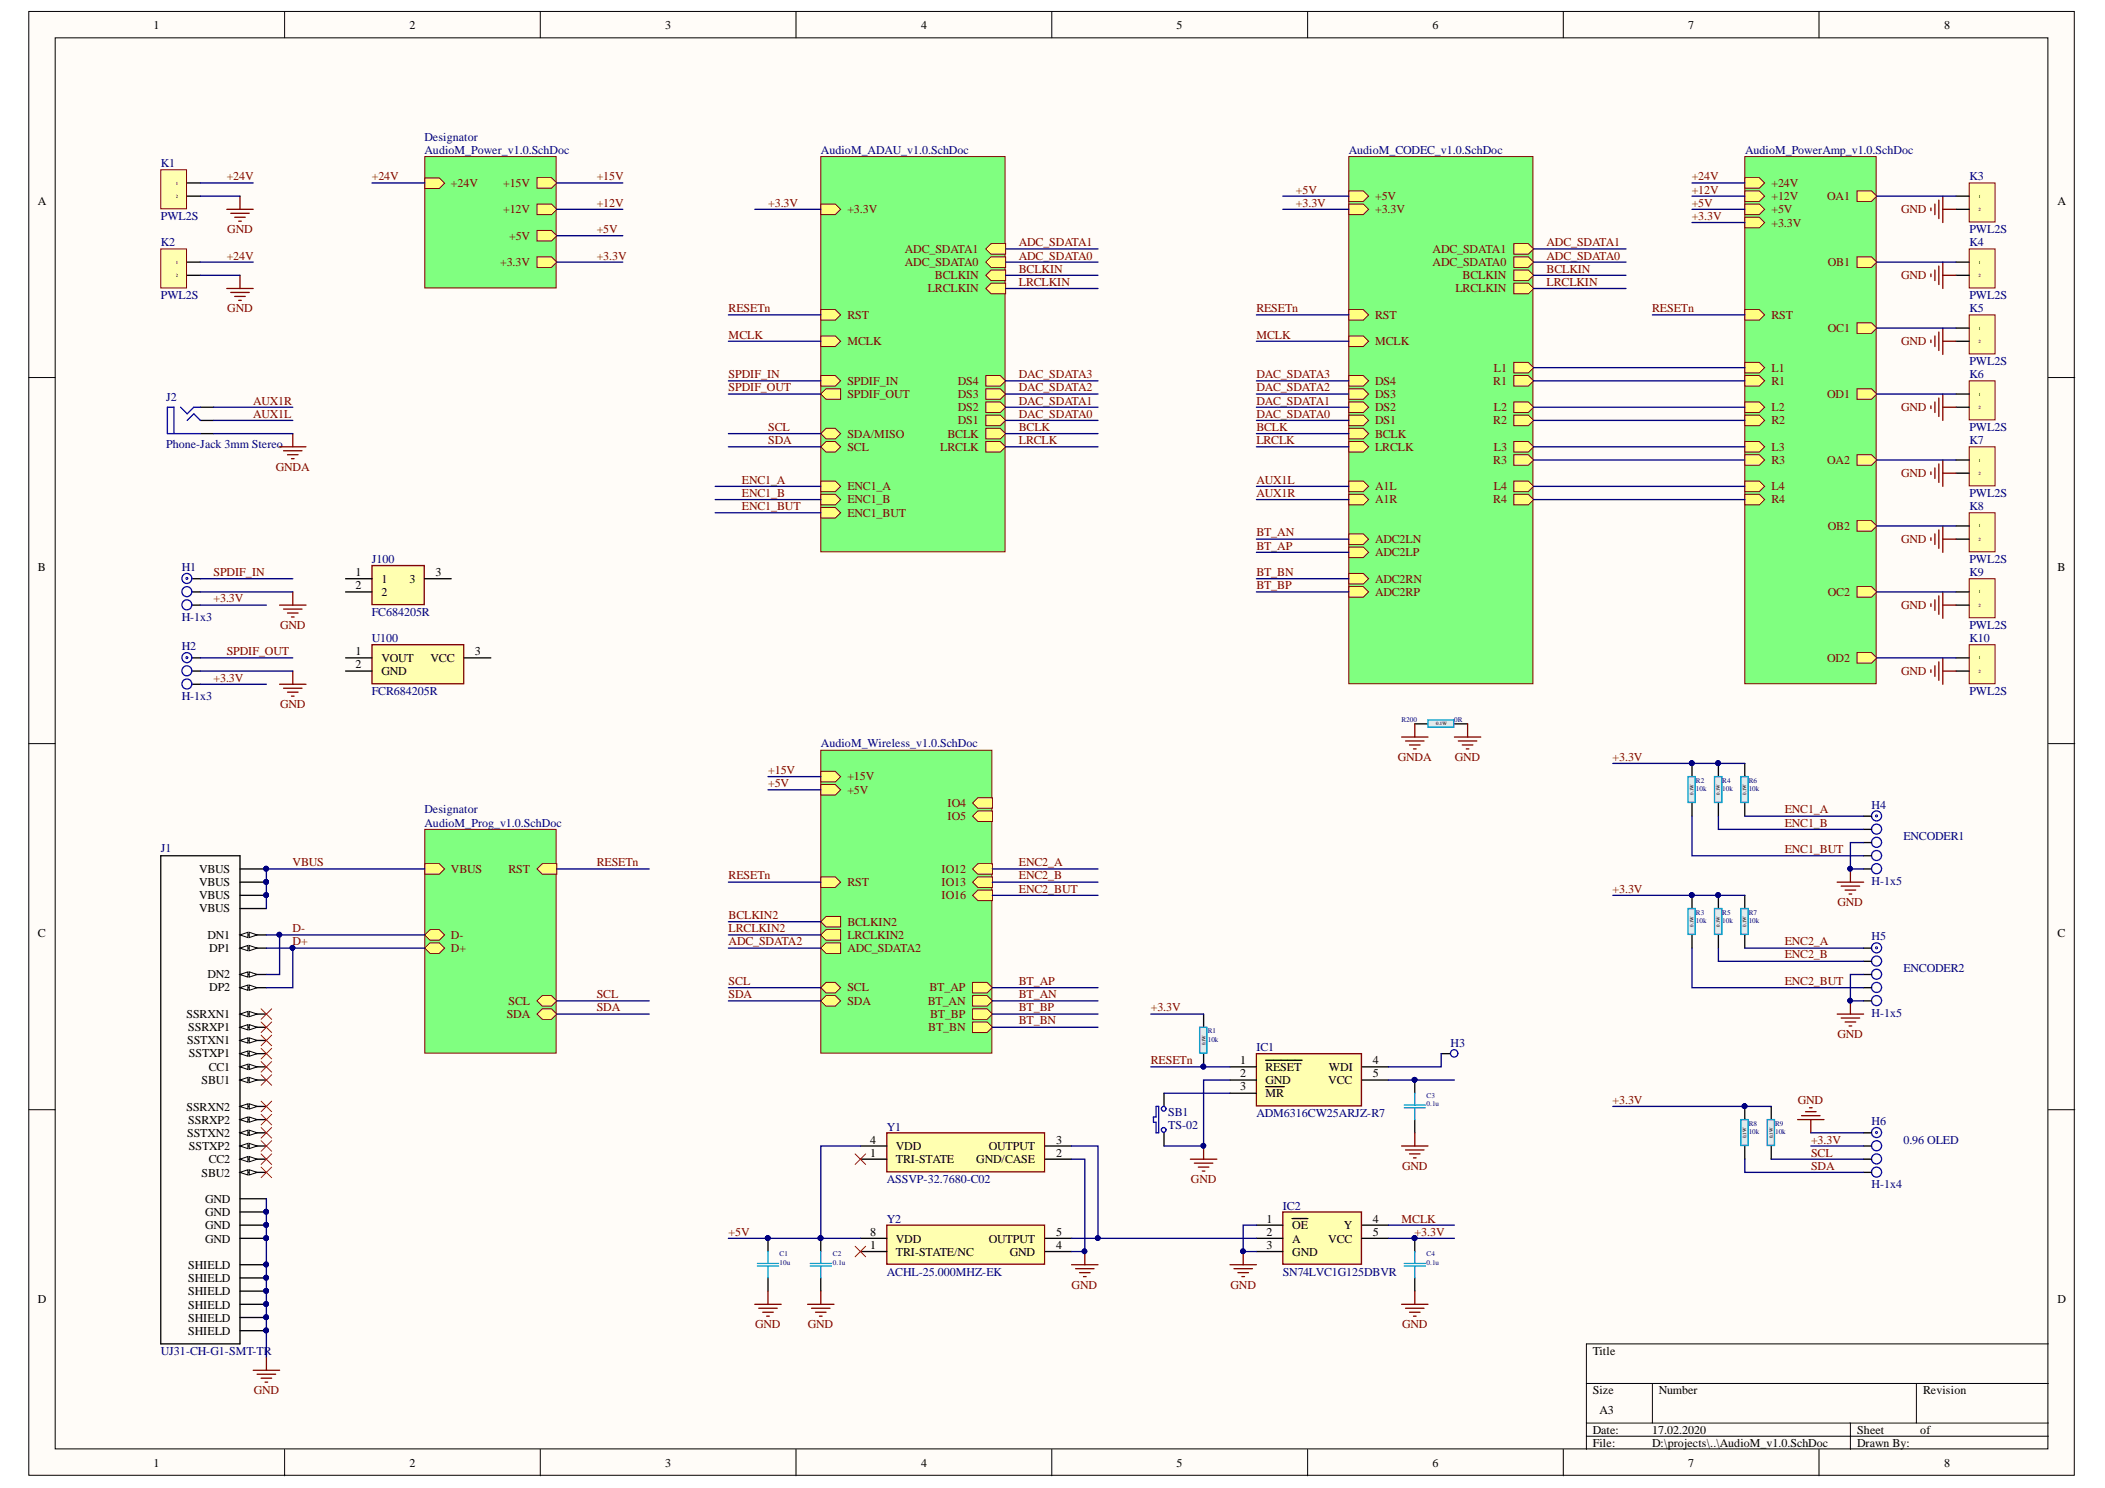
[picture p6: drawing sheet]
<svg xmlns="http://www.w3.org/2000/svg" width="297mm" height="210mm" viewBox="0 0 297 210" stroke-linecap="round" stroke-linejoin="round" font-family="sans-serif">
<defs><g id="words">
<g font-size="1.7">
<text x="21.7" y="4.1">1</text>
<text x="57.8" y="4.1">2</text>
<text x="93.8" y="4.1">3</text>
<text x="130" y="4.1">4</text>
<text x="166" y="4.1">5</text>
<text x="202.2" y="4.1">6</text>
<text x="238.2" y="4.1">7</text>
<text x="274.3" y="4.1">8</text>
<text x="5.3" y="28.9">A</text>
<text x="290.3" y="28.9">A</text>
<text x="5.3" y="80.6">B</text>
<text x="50.2" y="81.3">1</text>
<text x="50.2" y="83.1">2</text>
<text x="53.8" y="82.2">1</text>
<text x="57.8" y="82.2">3</text>
<text x="61.4" y="81.3">3</text>
<text x="290.3" y="80.6">B</text>
<text x="53.8" y="84">2</text>
<text x="50.2" y="92.4">1</text>
<text x="50.2" y="94.3">2</text>
<text x="53.8" y="93.3">VOUT</text>
<text x="53.8" y="95.2">GND</text>
<text x="60.8" y="93.3">VCC</text>
<text x="67" y="92.4">3</text>
<text x="28.1" y="125">VBUS</text>
<text x="28.1" y="123.1">VBUS</text>
<text x="28.1" y="128.7">VBUS</text>
<text x="28.1" y="126.8">VBUS</text>
<text x="5.3" y="132.2">C</text>
<text x="29.3" y="138">DN2</text>
<text x="29.3" y="132.4">DN1</text>
<text x="29.5" y="134.3">DP1</text>
<text x="290.3" y="132.2">C</text>
<text x="26.3" y="143.6">SSRXN1</text>
<text x="29.5" y="139.9">DP2</text>
<text x="26.4" y="147.3">SSTXN1</text>
<text x="26.6" y="145.4">SSRXP1</text>
<text x="26.7" y="149.2">SSTXP1</text>
<text x="28.4" y="152.9">SBU1</text>
<text x="29.4" y="151">CC1</text>
<text x="175" y="150.1">1</text>
<text x="175" y="151.9">2</text>
<text x="175" y="153.8">3</text>
<text x="178.6" y="151">RESET</text>
<text x="178.6" y="152.9">GND</text>
<text x="178.6" y="154.7">MR</text>
<text x="187.4" y="152.9">VCC</text>
<text x="187.5" y="151">WDI</text>
<text x="193.7" y="150.1">4</text>
<text x="193.7" y="151.9">5</text>
<text x="26.3" y="156.7">SSRXN2</text>
<text x="26.4" y="160.4">SSTXN2</text>
<text x="26.6" y="158.5">SSRXP2</text>
<text x="122.8" y="161.3">4</text>
<text x="149" y="161.3">3</text>
<text x="26.7" y="162.3">SSTXP2</text>
<text x="28.4" y="166">SBU2</text>
<text x="29.4" y="164.1">CC2</text>
<text x="122.8" y="163.2">1</text>
<text x="126.4" y="164.1">TRI-STATE</text>
<text x="126.4" y="162.3">VDD</text>
<text x="137.8" y="164.1">GND/CASE</text>
<text x="139.5" y="162.3">OUTPUT</text>
<text x="149" y="163.2">2</text>
<text x="28.9" y="173.4">GND</text>
<text x="28.9" y="171.6">GND</text>
<text x="28.9" y="169.7">GND</text>
<text x="178.7" y="172.5">1</text>
<text x="182.4" y="173.4">OE</text>
<text x="189.6" y="173.4">Y</text>
<text x="193.7" y="172.5">4</text>
<text x="26.6" y="179">SHIELD</text>
<text x="28.9" y="175.3">GND</text>
<text x="122.8" y="176.2">1</text>
<text x="122.8" y="174.4">8</text>
<text x="126.4" y="177.1">TRI-STATE/NC</text>
<text x="126.4" y="175.3">VDD</text>
<text x="139.5" y="175.3">OUTPUT</text>
<text x="142.5" y="177.1">GND</text>
<text x="149" y="176.2">4</text>
<text x="149" y="174.4">5</text>
<text x="178.7" y="174.4">2</text>
<text x="178.7" y="176.2">3</text>
<text x="182.4" y="175.3">A</text>
<text x="182.4" y="177.1">GND</text>
<text x="187.4" y="175.3">VCC</text>
<text x="193.7" y="174.4">5</text>
<text x="5.3" y="183.8">D</text>
<text x="26.6" y="184.6">SHIELD</text>
<text x="26.6" y="182.7">SHIELD</text>
<text x="26.6" y="180.9">SHIELD</text>
<text x="290.3" y="183.8">D</text>
<text x="26.6" y="188.3">SHIELD</text>
<text x="26.6" y="186.5">SHIELD</text>
<text x="224.8" y="191.1">Title</text>
<text x="224.8" y="196.7">Size</text>
<text x="234.1" y="196.7">Number</text>
<text x="271.4" y="196.7">Revision</text>
<text x="224.8" y="202.3">Date:</text>
<text x="225.7" y="199.5">A3</text>
<text x="233.1" y="202.3">17.02.2020</text>
<text x="262.1" y="202.3">Sheet</text>
<text x="271" y="202.3">of</text>
<text x="21.7" y="206.9">1</text>
<text x="57.8" y="206.9">2</text>
<text x="93.8" y="206.9">3</text>
<text x="130" y="206.9">4</text>
<text x="166" y="206.9">5</text>
<text x="202.2" y="206.9">6</text>
<text x="224.8" y="204.1">File:</text>
<text x="233.1" y="204.1">D:\projects\..\AudioM_v1.0.SchDoc</text>
<text x="238.2" y="206.9">7</text>
<text x="262.1" y="204.1">Drawn By:</text>
<text x="274.3" y="206.9">8</text>
</g>
<g font-size="1.7" fill="#000080">
<text x="22.7" y="23.6">K1</text>
<text x="59.9" y="19.9">Designator</text>
<text x="59.9" y="21.7">AudioM_Power_v1.0.SchDoc</text>
<text x="115.8" y="21.7">AudioM_ADAU_v1.0.SchDoc</text>
<text x="190.3" y="21.7">AudioM_CODEC_v1.0.SchDoc</text>
<text x="246.3" y="21.7">AudioM_PowerAmp_v1.0.SchDoc</text>
<text x="277.9" y="25.4">K3</text>
<text x="22.7" y="31">PWL2S</text>
<text x="22.7" y="34.7">K2</text>
<text x="277.9" y="32.9">PWL2S</text>
<text x="277.9" y="34.7">K4</text>
<text x="22.7" y="42.2">PWL2S</text>
<text x="277.9" y="42.2">PWL2S</text>
<text x="277.9" y="44">K5</text>
<text x="277.9" y="51.5">PWL2S</text>
<text x="277.9" y="53.4">K6</text>
<text x="23.4" y="56.6">J2</text>
<text x="23.4" y="63.2">Phone-Jack 3mm Stereo</text>
<text x="277.9" y="60.8">PWL2S</text>
<text x="277.9" y="62.7">K7</text>
<text x="277.9" y="70.1">PWL2S</text>
<text x="277.9" y="72">K8</text>
<text x="25.6" y="80.5">H1</text>
<text x="52.5" y="79.4">J100</text>
<text x="277.9" y="79.4">PWL2S</text>
<text x="277.9" y="81.3">K9</text>
<text x="25.6" y="87.6">H-1x3</text>
<text x="52.5" y="86.8">FC684205R</text>
<text x="277.9" y="88.7">PWL2S</text>
<text x="25.6" y="91.7">H2</text>
<text x="52.5" y="90.6">U100</text>
<text x="277.9" y="90.6">K10</text>
<text x="25.6" y="98.8">H-1x3</text>
<text x="52.5" y="98">FCR684205R</text>
<text x="277.9" y="98">PWL2S</text>
<text x="115.8" y="105.4">AudioM_Wireless_v1.0.SchDoc</text>
<text x="59.9" y="114.7">Designator</text>
<text x="59.9" y="116.6">AudioM_Prog_v1.0.SchDoc</text>
<text x="264.1" y="114.1">H4</text>
<text x="268.6" y="118.5">ENCODER1</text>
<text x="22.7" y="120.2">J1</text>
<text x="264.1" y="124.8">H-1x5</text>
<text x="264.1" y="132.7">H5</text>
<text x="268.6" y="137.1">ENCODER2</text>
<text x="264.1" y="143.4">H-1x5</text>
<text x="177.3" y="148.2">IC1</text>
<text x="204.7" y="147.7">H3</text>
<text x="125.2" y="159.5">Y1</text>
<text x="164.8" y="157.4">SB1</text>
<text x="164.8" y="159.2">TS-02</text>
<text x="177.3" y="157.6">ADM6316CW25ARJZ-R7</text>
<text x="264.1" y="158.7">H6</text>
<text x="268.6" y="161.3">0.96 OLED</text>
<text x="125.2" y="166.9">ASSVP-32.7680-C02</text>
<text x="264.1" y="167.6">H-1x4</text>
<text x="125.2" y="172.5">Y2</text>
<text x="181" y="170.6">IC2</text>
<text x="125.2" y="179.9">ACHL-25.000MHZ-EK</text>
<text x="181" y="179.9">SN74LVC1G125DBVR</text>
<text x="22.7" y="191.1">UJ31-CH-G1-SMT-TR</text>
</g>
<g font-size="1.7" fill="#800000">
<text x="32" y="25.4">+24V</text>
<text x="52.5" y="25.4">+24V</text>
<text x="63.6" y="26.4">+24V</text>
<text x="71" y="26.4">+15V</text>
<text x="84.2" y="29.2">+12V</text>
<text x="84.2" y="25.4">+15V</text>
<text x="108.4" y="29.2">+3.3V</text>
<text x="182.9" y="29.2">+3.3V</text>
<text x="182.9" y="27.3">+5V</text>
<text x="194" y="28.2">+5V</text>
<text x="238.7" y="25.4">+24V</text>
<text x="238.7" y="27.3">+12V</text>
<text x="238.7" y="29.2">+5V</text>
<text x="250" y="26.4">+24V</text>
<text x="250" y="28.2">+12V</text>
<text x="257.8" y="28.2">OA1</text>
<text x="32.1" y="32.9">GND</text>
<text x="71" y="30.1">+12V</text>
<text x="71.8" y="33.8">+5V</text>
<text x="84.2" y="32.9">+5V</text>
<text x="119.6" y="30.1">+3.3V</text>
<text x="127.7" y="35.7">ADC_SDATA1</text>
<text x="143.8" y="34.7">ADC_SDATA1</text>
<text x="194" y="30.1">+3.3V</text>
<text x="202.2" y="35.7">ADC_SDATA1</text>
<text x="218.2" y="34.7">ADC_SDATA1</text>
<text x="238.7" y="31">+3.3V</text>
<text x="250" y="32">+3.3V</text>
<text x="250" y="30.1">+5V</text>
<text x="268.3" y="30.1">GND</text>
<text x="32" y="36.6">+24V</text>
<text x="70.6" y="37.5">+3.3V</text>
<text x="84.2" y="36.6">+3.3V</text>
<text x="127.7" y="37.5">ADC_SDATA0</text>
<text x="130.9" y="41.3">LRCLKIN</text>
<text x="131.9" y="39.4">BCLKIN</text>
<text x="143.8" y="38.5">BCLKIN</text>
<text x="143.8" y="40.3">LRCLKIN</text>
<text x="143.8" y="36.6">ADC_SDATA0</text>
<text x="202.2" y="37.5">ADC_SDATA0</text>
<text x="205.4" y="41.3">LRCLKIN</text>
<text x="206.4" y="39.4">BCLKIN</text>
<text x="218.2" y="36.6">ADC_SDATA0</text>
<text x="218.2" y="38.5">BCLKIN</text>
<text x="218.2" y="40.3">LRCLKIN</text>
<text x="257.9" y="37.5">OB1</text>
<text x="268.3" y="39.4">GND</text>
<text x="32.1" y="44">GND</text>
<text x="102.8" y="44">RESETn</text>
<text x="102.8" y="47.8">MCLK</text>
<text x="119.6" y="45">RST</text>
<text x="177.3" y="44">RESETn</text>
<text x="177.3" y="47.8">MCLK</text>
<text x="194" y="45">RST</text>
<text x="233.1" y="44">RESETn</text>
<text x="250" y="45">RST</text>
<text x="257.9" y="46.8">OC1</text>
<text x="102.8" y="53.4">SPDIF_IN</text>
<text x="119.6" y="48.7">MCLK</text>
<text x="143.8" y="53.4">DAC_SDATA3</text>
<text x="177.3" y="53.4">DAC_SDATA3</text>
<text x="194" y="48.7">MCLK</text>
<text x="210.8" y="52.4">L1</text>
<text x="250" y="52.4">L1</text>
<text x="268.3" y="48.7">GND</text>
<text x="35.7" y="58.9">AUX1L</text>
<text x="35.7" y="57.1">AUX1R</text>
<text x="102.8" y="55.2">SPDIF_OUT</text>
<text x="119.6" y="54.3">SPDIF_IN</text>
<text x="119.6" y="56.1">SPDIF_OUT</text>
<text x="135.1" y="54.3">DS4</text>
<text x="135.1" y="56.1">DS3</text>
<text x="135.1" y="58">DS2</text>
<text x="135.1" y="59.9">DS1</text>
<text x="143.8" y="58.9">DAC_SDATA0</text>
<text x="143.8" y="57.1">DAC_SDATA1</text>
<text x="143.8" y="55.2">DAC_SDATA2</text>
<text x="177.3" y="58.9">DAC_SDATA0</text>
<text x="177.3" y="57.1">DAC_SDATA1</text>
<text x="177.3" y="55.2">DAC_SDATA2</text>
<text x="194" y="54.3">DS4</text>
<text x="194" y="56.1">DS3</text>
<text x="194" y="58">DS2</text>
<text x="194" y="59.9">DS1</text>
<text x="210.7" y="59.9">R2</text>
<text x="210.7" y="54.3">R1</text>
<text x="210.8" y="58">L2</text>
<text x="250" y="59.9">R2</text>
<text x="250" y="58">L2</text>
<text x="250" y="54.3">R1</text>
<text x="257.8" y="56.1">OD1</text>
<text x="268.3" y="58">GND</text>
<text x="108.4" y="60.8">SCL</text>
<text x="108.4" y="62.7">SDA</text>
<text x="119.6" y="61.7">SDA/MISO</text>
<text x="119.6" y="63.6">SCL</text>
<text x="132.7" y="63.6">LRCLK</text>
<text x="133.7" y="61.7">BCLK</text>
<text x="143.8" y="60.8">BCLK</text>
<text x="143.8" y="62.7">LRCLK</text>
<text x="177.3" y="60.8">BCLK</text>
<text x="177.3" y="62.7">LRCLK</text>
<text x="194" y="61.7">BCLK</text>
<text x="194" y="63.6">LRCLK</text>
<text x="210.7" y="65.4">R3</text>
<text x="210.8" y="63.6">L3</text>
<text x="250" y="63.6">L3</text>
<text x="250" y="65.4">R3</text>
<text x="257.8" y="65.4">OA2</text>
<text x="38.9" y="66.4">GNDA</text>
<text x="104.7" y="68.2">ENC1_A</text>
<text x="104.7" y="70.1">ENC1_B</text>
<text x="104.7" y="72">ENC1_BUT</text>
<text x="119.6" y="69.2">ENC1_A</text>
<text x="119.6" y="71">ENC1_B</text>
<text x="177.3" y="68.2">AUX1L</text>
<text x="177.3" y="70.1">AUX1R</text>
<text x="194" y="69.2">A1L</text>
<text x="194" y="71">A1R</text>
<text x="210.7" y="71">R4</text>
<text x="210.8" y="69.2">L4</text>
<text x="250" y="69.2">L4</text>
<text x="250" y="71">R4</text>
<text x="268.3" y="67.3">GND</text>
<text x="119.6" y="72.9">ENC1_BUT</text>
<text x="177.3" y="77.5">BT_AP</text>
<text x="177.3" y="75.7">BT_AN</text>
<text x="194" y="76.6">ADC2LN</text>
<text x="257.9" y="74.7">OB2</text>
<text x="268.3" y="76.6">GND</text>
<text x="30.1" y="81.3">SPDIF_IN</text>
<text x="177.3" y="83.1">BT_BP</text>
<text x="177.3" y="81.3">BT_BN</text>
<text x="194" y="78.5">ADC2LP</text>
<text x="194" y="82.2">ADC2RN</text>
<text x="30.1" y="85">+3.3V</text>
<text x="39.5" y="88.7">GND</text>
<text x="194" y="84">ADC2RP</text>
<text x="257.9" y="84">OC2</text>
<text x="268.3" y="85.9">GND</text>
<text x="32" y="92.4">SPDIF_OUT</text>
<text x="257.8" y="93.3">OD2</text>
<text x="268.3" y="95.2">GND</text>
<text x="30.1" y="96.1">+3.3V</text>
<text x="39.5" y="99.9">GND</text>
<text x="197.3" y="107.3">GNDA</text>
<text x="205.3" y="107.3">GND</text>
<text x="227.6" y="107.3">+3.3V</text>
<text x="108.4" y="109.2">+15V</text>
<text x="108.4" y="111">+5V</text>
<text x="119.6" y="110.1">+15V</text>
<text x="119.6" y="112">+5V</text>
<text x="133.7" y="113.8">IO4</text>
<text x="133.7" y="115.7">IO5</text>
<text x="251.8" y="114.7">ENC1_A</text>
<text x="251.8" y="116.6">ENC1_B</text>
<text x="41.3" y="122.2">VBUS</text>
<text x="63.6" y="123.1">VBUS</text>
<text x="71.8" y="123.1">RST</text>
<text x="84.2" y="122.2">RESETn</text>
<text x="102.8" y="124">RESETn</text>
<text x="119.6" y="125">RST</text>
<text x="132.9" y="123.1">IO12</text>
<text x="132.9" y="125">IO13</text>
<text x="143.8" y="122.2">ENC2_A</text>
<text x="143.8" y="124">ENC2_B</text>
<text x="143.8" y="125.9">ENC2_BUT</text>
<text x="227.6" y="125.9">+3.3V</text>
<text x="251.8" y="120.3">ENC1_BUT</text>
<text x="41.3" y="131.5">D-</text>
<text x="102.8" y="129.6">BCLKIN2</text>
<text x="102.8" y="131.5">LRCLKIN2</text>
<text x="119.6" y="130.6">BCLKIN2</text>
<text x="132.9" y="126.8">IO16</text>
<text x="259.3" y="127.8">GND</text>
<text x="41.3" y="133.3">D+</text>
<text x="63.6" y="134.3">D+</text>
<text x="63.6" y="132.4">D-</text>
<text x="102.8" y="133.3">ADC_SDATA2</text>
<text x="119.6" y="132.4">LRCLKIN2</text>
<text x="119.6" y="134.3">ADC_SDATA2</text>
<text x="251.8" y="133.3">ENC2_A</text>
<text x="251.8" y="135.2">ENC2_B</text>
<text x="71.5" y="143.6">SDA</text>
<text x="71.8" y="141.7">SCL</text>
<text x="84.2" y="140.8">SCL</text>
<text x="84.2" y="142.6">SDA</text>
<text x="102.8" y="138.9">SCL</text>
<text x="102.8" y="140.8">SDA</text>
<text x="119.6" y="139.9">SCL</text>
<text x="119.6" y="141.7">SDA</text>
<text x="130.9" y="141.7">BT_AN</text>
<text x="131.2" y="139.9">BT_AP</text>
<text x="131.2" y="143.6">BT_BP</text>
<text x="143.8" y="138.9">BT_AP</text>
<text x="143.8" y="140.8">BT_AN</text>
<text x="143.8" y="142.6">BT_BP</text>
<text x="162.4" y="142.6">+3.3V</text>
<text x="251.8" y="138.9">ENC2_BUT</text>
<text x="131" y="145.4">BT_BN</text>
<text x="143.8" y="144.5">BT_BN</text>
<text x="259.3" y="146.4">GND</text>
<text x="162.4" y="150.1">RESETn</text>
<text x="227.6" y="155.7">+3.3V</text>
<text x="253.7" y="155.7">GND</text>
<text x="255.6" y="161.3">+3.3V</text>
<text x="168.1" y="166.9">GND</text>
<text x="197.8" y="165.1">GND</text>
<text x="255.6" y="163.2">SCL</text>
<text x="255.6" y="165.1">SDA</text>
<text x="197.8" y="172.5">MCLK</text>
<text x="102.8" y="174.4">+5V</text>
<text x="199.6" y="174.4">+3.3V</text>
<text x="151.2" y="181.8">GND</text>
<text x="173.6" y="181.8">GND</text>
<text x="106.5" y="187.4">GND</text>
<text x="114" y="187.4">GND</text>
<text x="197.8" y="187.4">GND</text>
<text x="35.8" y="196.7">GND</text>
</g>
<g font-size="1" fill="#000080">
<text x="197.8" y="101.9">R200</text>
<text x="205.2" y="101.9">0R</text>
<text x="239.3" y="111.5">10k</text>
<text x="239.3" y="110.4">R2</text>
<text x="243" y="111.5">10k</text>
<text x="243" y="110.4">R4</text>
<text x="246.8" y="111.5">10k</text>
<text x="246.8" y="110.4">R6</text>
<text x="239.3" y="130.2">10k</text>
<text x="239.3" y="129">R3</text>
<text x="243" y="130.2">10k</text>
<text x="243" y="129">R5</text>
<text x="246.8" y="130.2">10k</text>
<text x="246.8" y="129">R7</text>
<text x="170.4" y="147">10k</text>
<text x="170.4" y="145.8">R1</text>
<text x="201.3" y="154.9">C3</text>
<text x="201.3" y="156">0.1u</text>
<text x="246.8" y="160">10k</text>
<text x="246.8" y="158.8">R8</text>
<text x="250.5" y="160">10k</text>
<text x="250.5" y="158.8">R9</text>
<text x="110" y="178.4">10u</text>
<text x="110" y="177.2">C1</text>
<text x="117.5" y="178.4">0.1u</text>
<text x="117.5" y="177.2">C2</text>
<text x="201.3" y="178.4">0.1u</text>
<text x="201.3" y="177.2">C4</text>
</g>
<g font-size=".7">
<text x="24.8" y="26">1</text>
<text x="24.8" y="27.9">2</text>
<text x="279.2" y="27.9">1</text>
<text x="279.2" y="29.8">2</text>
<text x="24.8" y="37.2">1</text>
<text x="24.8" y="39.1">2</text>
<text x="279.2" y="37.2">1</text>
<text x="279.2" y="39.1">2</text>
<text x="279.2" y="46.5">1</text>
<text x="279.2" y="48.4">2</text>
<text x="279.2" y="55.8">1</text>
<text x="279.2" y="57.7">2</text>
<text x="279.2" y="65.1">1</text>
<text x="279.2" y="67">2</text>
<text x="279.2" y="74.4">1</text>
<text x="279.2" y="76.3">2</text>
<text x="279.2" y="83.7">1</text>
<text x="279.2" y="85.6">2</text>
<text x="279.2" y="93">1</text>
<text x="279.2" y="94.9">2</text>
<text x="202.7" y="102.3">0.1W</text>
<text x="239" y="112.1" transform="rotate(-90 239 112.1)">0.1W</text>
<text x="242.7" y="112.1" transform="rotate(-90 242.7 112.1)">0.1W</text>
<text x="246.4" y="112.1" transform="rotate(-90 246.4 112.1)">0.1W</text>
<text x="239" y="130.7" transform="rotate(-90 239 130.7)">0.1W</text>
<text x="242.7" y="130.7" transform="rotate(-90 242.7 130.7)">0.1W</text>
<text x="246.4" y="130.7" transform="rotate(-90 246.4 130.7)">0.1W</text>
<text x="170.1" y="147.5" transform="rotate(-90 170.1 147.5)">0.1W</text>
<text x="246.4" y="160.5" transform="rotate(-90 246.4 160.5)">0.1W</text>
<text x="250.1" y="160.5" transform="rotate(-90 250.1 160.5)">0.1W</text>
</g>
</g></defs>
<g fill="#fffcf8" stroke="#000" stroke-width=".14">
<path d="M4.1 1.6h288.6v206.5h-288.6z"/>
<path d="M7.8 5.3h281.2v199.1h-281.2z"/>
</g>
<g fill="none" stroke="#000" stroke-width=".14">
<path d="M40.2 1.6v3.7M76.2 1.6v3.7M112.3 1.6v3.7M148.4 1.6v3.7M184.5 1.6v3.7M220.6 1.6v3.7M256.7 1.6v3.7M4.1 53.3h3.7M289.1 53.3h3.7M4.1 104.9h3.7M289.1 104.9h3.7M4.1 156.5h3.7"/>
<path d="M289.1 156.5h3.7M223.9 195.2h65.2M233.2 195.2v5.5M270.4 195.2v5.5M289.1 189.6h-65.2v14.9M40.2 204.5v3.7M76.2 204.5v3.7M112.3 204.5v3.7M148.4 204.5v3.7M184.5 204.5v3.7M220.6 204.5v3.7M223.9 200.7h65.2"/>
<path d="M223.9 202.6h65.2M256.7 204.5v3.7M261.1 200.7v3.8"/>
</g>
<path d="M59.9 22.1h18.6v18.5h-18.6z" fill="#80ff80" stroke="#800000" stroke-width=".14"/>
<path d="M59.9 25.1h2.1l.7 .7-.7 .8h-2.1z" fill-rule="evenodd" fill="#ffff80"/>
<path d="M59.9 25.1h2.1l.7 .7-.7 .8h-2.1z" fill="none" stroke="#800000" stroke-width=".14"/>
<path d="M75.8 28.8h2l.8 .7-.8 .8h-2z" fill-rule="evenodd" fill="#ffff80"/>
<path d="M75.8 28.8h2l.8 .7-.8 .8h-2z" fill="none" stroke="#800000" stroke-width=".14"/>
<path d="M75.8 36.2h2l.8 .8-.8 .7h-2z" fill-rule="evenodd" fill="#ffff80"/>
<path d="M75.8 36.2h2l.8 .8-.8 .7h-2z" fill="none" stroke="#800000" stroke-width=".14"/>
<path d="M75.8 32.5h2l.8 .8-.8 .7h-2z" fill-rule="evenodd" fill="#ffff80"/>
<path d="M75.8 32.5h2l.8 .8-.8 .7h-2z" fill="none" stroke="#800000" stroke-width=".14"/>
<path d="M75.8 25.1h2l.8 .7-.8 .8h-2z" fill-rule="evenodd" fill="#ffff80"/>
<path d="M75.8 25.1h2l.8 .7-.8 .8h-2z" fill="none" stroke="#800000" stroke-width=".14"/>
<path d="M115.8 105.8h24.2v42.8h-24.2z" fill="#80ff80" stroke="#800000" stroke-width=".14"/>
<path d="M115.8 108.8h2.1l.7 .8-.7 .7h-2.1z" fill-rule="evenodd" fill="#ffff80"/>
<path d="M115.8 108.8h2.1l.7 .8-.7 .7h-2.1z" fill="none" stroke="#800000" stroke-width=".14"/>
<path d="M115.8 130l.8-.7h2v1.5h-2z" fill-rule="evenodd" fill="#ffff80"/>
<path d="M115.8 130l.8-.7h2v1.5h-2z" fill="none" stroke="#800000" stroke-width=".14"/>
<path d="M115.8 131.9l.8-.8h2v1.5h-2z" fill-rule="evenodd" fill="#ffff80"/>
<path d="M115.8 131.9l.8-.8h2v1.5h-2z" fill="none" stroke="#800000" stroke-width=".14"/>
<path d="M115.8 133.7l.8-.7h2v1.5h-2z" fill-rule="evenodd" fill="#ffff80"/>
<path d="M115.8 133.7l.8-.7h2v1.5h-2z" fill="none" stroke="#800000" stroke-width=".14"/>
<path d="M115.8 139.3l.8-.7h1.3l.7 .7-.7 .8h-1.3z" fill-rule="evenodd" fill="#ffff80"/>
<path d="M115.8 139.3l.8-.7h1.3l.7 .7-.7 .8h-1.3z" fill="none" stroke="#800000" stroke-width=".14"/>
<path d="M115.8 141.2l.8-.8h1.3l.7 .8-.7 .7h-1.3z" fill-rule="evenodd" fill="#ffff80"/>
<path d="M115.8 141.2l.8-.8h1.3l.7 .8-.7 .7h-1.3z" fill="none" stroke="#800000" stroke-width=".14"/>
<path d="M115.8 123.7h2.1l.7 .7-.7 .8h-2.1z" fill-rule="evenodd" fill="#ffff80"/>
<path d="M115.8 123.7h2.1l.7 .7-.7 .8h-2.1z" fill="none" stroke="#800000" stroke-width=".14"/>
<path d="M115.8 110.7h2.1l.7 .7-.7 .8h-2.1z" fill-rule="evenodd" fill="#ffff80"/>
<path d="M115.8 110.7h2.1l.7 .7-.7 .8h-2.1z" fill="none" stroke="#800000" stroke-width=".14"/>
<path d="M137.2 113.3l.8-.8h2v1.5h-2z" fill-rule="evenodd" fill="#ffff80"/>
<path d="M137.2 113.3l.8-.8h2v1.5h-2z" fill="none" stroke="#800000" stroke-width=".14"/>
<path d="M137.2 115.1l.8-.7h2v1.5h-2z" fill-rule="evenodd" fill="#ffff80"/>
<path d="M137.2 115.1l.8-.7h2v1.5h-2z" fill="none" stroke="#800000" stroke-width=".14"/>
<path d="M137.2 122.6l.8-.8h2v1.5h-2z" fill-rule="evenodd" fill="#ffff80"/>
<path d="M137.2 122.6l.8-.8h2v1.5h-2z" fill="none" stroke="#800000" stroke-width=".14"/>
<path d="M137.2 124.4l.8-.7h2v1.5h-2z" fill-rule="evenodd" fill="#ffff80"/>
<path d="M137.2 124.4l.8-.7h2v1.5h-2z" fill="none" stroke="#800000" stroke-width=".14"/>
<path d="M137.2 126.3l.8-.7h2v1.4h-2z" fill-rule="evenodd" fill="#ffff80"/>
<path d="M137.2 126.3l.8-.7h2v1.4h-2z" fill="none" stroke="#800000" stroke-width=".14"/>
<path d="M137.2 138.6h2.1l.7 .7-.7 .8h-2.1z" fill-rule="evenodd" fill="#ffff80"/>
<path d="M137.2 138.6h2.1l.7 .7-.7 .8h-2.1z" fill="none" stroke="#800000" stroke-width=".14"/>
<path d="M137.2 140.4h2.1l.7 .8-.7 .7h-2.1z" fill-rule="evenodd" fill="#ffff80"/>
<path d="M137.2 140.4h2.1l.7 .8-.7 .7h-2.1z" fill="none" stroke="#800000" stroke-width=".14"/>
<path d="M137.2 142.3h2.1l.7 .7-.7 .8h-2.1z" fill-rule="evenodd" fill="#ffff80"/>
<path d="M137.2 142.3h2.1l.7 .7-.7 .8h-2.1z" fill="none" stroke="#800000" stroke-width=".14"/>
<path d="M137.2 144.2h2.1l.7 .7-.7 .8h-2.1z" fill-rule="evenodd" fill="#ffff80"/>
<path d="M137.2 144.2h2.1l.7 .7-.7 .8h-2.1z" fill="none" stroke="#800000" stroke-width=".14"/>
<path d="M246.2 22.1h18.5v74.4h-18.5z" fill="#80ff80" stroke="#800000" stroke-width=".14"/>
<path d="M246.2 25.1h2.1l.7 .7-.7 .8h-2.1z" fill-rule="evenodd" fill="#ffff80"/>
<path d="M246.2 25.1h2.1l.7 .7-.7 .8h-2.1z" fill="none" stroke="#800000" stroke-width=".14"/>
<path d="M246.2 62.3h2.1l.7 .7-.7 .8h-2.1z" fill-rule="evenodd" fill="#ffff80"/>
<path d="M246.2 62.3h2.1l.7 .7-.7 .8h-2.1z" fill="none" stroke="#800000" stroke-width=".14"/>
<path d="M246.2 64.1h2.1l.7 .8-.7 .7h-2.1z" fill-rule="evenodd" fill="#ffff80"/>
<path d="M246.2 64.1h2.1l.7 .8-.7 .7h-2.1z" fill="none" stroke="#800000" stroke-width=".14"/>
<path d="M246.2 67.9h2.1l.7 .7-.7 .8h-2.1z" fill-rule="evenodd" fill="#ffff80"/>
<path d="M246.2 67.9h2.1l.7 .7-.7 .8h-2.1z" fill="none" stroke="#800000" stroke-width=".14"/>
<path d="M246.2 69.7h2.1l.7 .8-.7 .7h-2.1z" fill-rule="evenodd" fill="#ffff80"/>
<path d="M246.2 69.7h2.1l.7 .8-.7 .7h-2.1z" fill="none" stroke="#800000" stroke-width=".14"/>
<path d="M246.2 58.6h2.1l.7 .7-.7 .8h-2.1z" fill-rule="evenodd" fill="#ffff80"/>
<path d="M246.2 58.6h2.1l.7 .7-.7 .8h-2.1z" fill="none" stroke="#800000" stroke-width=".14"/>
<path d="M246.2 56.7h2.1l.7 .7-.7 .8h-2.1z" fill-rule="evenodd" fill="#ffff80"/>
<path d="M246.2 56.7h2.1l.7 .7-.7 .8h-2.1z" fill="none" stroke="#800000" stroke-width=".14"/>
<path d="M246.2 53h2.1l.7 .7-.7 .8h-2.1z" fill-rule="evenodd" fill="#ffff80"/>
<path d="M246.2 53h2.1l.7 .7-.7 .8h-2.1z" fill="none" stroke="#800000" stroke-width=".14"/>
<path d="M246.2 51.1h2.1l.7 .8-.7 .7h-2.1z" fill-rule="evenodd" fill="#ffff80"/>
<path d="M246.2 51.1h2.1l.7 .8-.7 .7h-2.1z" fill="none" stroke="#800000" stroke-width=".14"/>
<path d="M246.2 26.9h2.1l.7 .8-.7 .7h-2.1z" fill-rule="evenodd" fill="#ffff80"/>
<path d="M246.2 26.9h2.1l.7 .8-.7 .7h-2.1z" fill="none" stroke="#800000" stroke-width=".14"/>
<path d="M246.2 30.6h2.1l.7 .8-.7 .7h-2.1z" fill-rule="evenodd" fill="#ffff80"/>
<path d="M246.2 30.6h2.1l.7 .8-.7 .7h-2.1z" fill="none" stroke="#800000" stroke-width=".14"/>
<path d="M246.2 43.7h2.1l.7 .7-.7 .8h-2.1z" fill-rule="evenodd" fill="#ffff80"/>
<path d="M246.2 43.7h2.1l.7 .7-.7 .8h-2.1z" fill="none" stroke="#800000" stroke-width=".14"/>
<path d="M262 26.9h2.1l.7 .8-.7 .7h-2.1z" fill-rule="evenodd" fill="#ffff80"/>
<path d="M262 26.9h2.1l.7 .8-.7 .7h-2.1z" fill="none" stroke="#800000" stroke-width=".14"/>
<path d="M262 36.2h2.1l.7 .8-.7 .7h-2.1z" fill-rule="evenodd" fill="#ffff80"/>
<path d="M262 36.2h2.1l.7 .8-.7 .7h-2.1z" fill="none" stroke="#800000" stroke-width=".14"/>
<path d="M262 45.5h2.1l.7 .8-.7 .7h-2.1z" fill-rule="evenodd" fill="#ffff80"/>
<path d="M262 45.5h2.1l.7 .8-.7 .7h-2.1z" fill="none" stroke="#800000" stroke-width=".14"/>
<path d="M262 54.8h2.1l.7 .8-.7 .7h-2.1z" fill-rule="evenodd" fill="#ffff80"/>
<path d="M262 54.8h2.1l.7 .8-.7 .7h-2.1z" fill="none" stroke="#800000" stroke-width=".14"/>
<path d="M262 64.1h2.1l.7 .8-.7 .7h-2.1z" fill-rule="evenodd" fill="#ffff80"/>
<path d="M262 64.1h2.1l.7 .8-.7 .7h-2.1z" fill="none" stroke="#800000" stroke-width=".14"/>
<path d="M262 73.4h2.1l.7 .8-.7 .7h-2.1z" fill-rule="evenodd" fill="#ffff80"/>
<path d="M262 73.4h2.1l.7 .8-.7 .7h-2.1z" fill="none" stroke="#800000" stroke-width=".14"/>
<path d="M262 82.8h2.1l.7 .7-.7 .7h-2.1z" fill-rule="evenodd" fill="#ffff80"/>
<path d="M262 82.8h2.1l.7 .7-.7 .7h-2.1z" fill="none" stroke="#800000" stroke-width=".14"/>
<path d="M262 92.1h2.1l.7 .7-.7 .7h-2.1z" fill-rule="evenodd" fill="#ffff80"/>
<path d="M262 92.1h2.1l.7 .7-.7 .7h-2.1z" fill="none" stroke="#800000" stroke-width=".14"/>
<path d="M246.2 28.8h2.1l.7 .7-.7 .8h-2.1z" fill-rule="evenodd" fill="#ffff80"/>
<path d="M246.2 28.8h2.1l.7 .7-.7 .8h-2.1z" fill="none" stroke="#800000" stroke-width=".14"/>
<path d="M22.7 23.9h3.6v5.6h-3.6z" fill="#ffffb0" stroke="#800000" stroke-width=".14"/>
<path d="M26.4 25.8h1.9M26.4 27.7h1.9" fill="none" stroke="#000" stroke-width=".19"/>
<g fill="none" stroke="#800000" stroke-width=".19">
<path d="M32 29.5h3.7M32.6 30.1h2.6M33.1 30.6h1.5M33.7 31.2h.4M33.9 27.7v1.8M39.5 85.4h3.7M39.5 96.5h3.7M40 85.9h2.6M40 97.1h2.6M40.6 86.5h1.5M40.6 97.6h1.5M41.1 87h.4"/>
<path d="M41.1 98.2h.4M41.3 83.5v1.9M41.3 94.7v1.8"/>
</g>
<path d="M181 171h11.1v7.3h-11.1z" fill="#ffffb0" stroke="#800000" stroke-width=".19"/>
<path d="M177.3 172.8h3.7M177.3 174.7h3.7M177.3 176.5h3.7M182.3 171.9h2.3M192.2 172.8h3.7M192.2 174.7h3.7" fill="none" stroke="#000" stroke-width=".19"/>
<path d="M125.1 172.8h22.3v5.5h-22.3z" fill="#ffffb0" stroke="#800000" stroke-width=".19"/>
<path d="M28.3 57.4h1.8M28.3 59.3h1.8M28.3 61.2h1.8M121.4 176.5h3.7M121.4 174.7h3.7M147.5 176.5h3.7M147.5 174.7h3.7" fill="none" stroke="#000" stroke-width=".19"/>
<g fill="none" stroke="#800000" stroke-width=".19">
<path d="M39.5 63h3.7M40 63.6h2.6M40.6 64.1h1.5M41.1 64.7h.4M41.3 61.2v1.8M151.2 178.4h3.7M151.8 179h2.6M152.3 179.5h1.5M153.1 176.5v1.9M173.6 178.4h3.7M174.1 179h2.6M174.7 179.5h1.5"/>
<path d="M175.4 176.5v1.9M152.9 180.1h.4M175.2 180.1h.4"/>
</g>
<g fill="#000080" stroke="#000080" stroke-width=".14">
<circle cx="153" cy="176.5" r=".33"/>
<circle cx="175.4" cy="176.5" r=".34"/>
<circle cx="199.6" cy="174.6" r=".34"/>
</g>
<path d="M25.5 57.4l.9 1 .9-1h1M26.4 59.3l.9-.9 1 .9M24.6 61.2v-3.8h-1v3.8h4.7" fill="none" stroke="#00f" stroke-width=".19"/>
<path d="M190.3 22.1h26v74.4h-26z" fill="#80ff80" stroke="#800000" stroke-width=".14"/>
<path d="M190.3 28.8h2.1l.7 .7-.7 .8h-2.1z" fill-rule="evenodd" fill="#ffff80"/>
<path d="M190.3 28.8h2.1l.7 .7-.7 .8h-2.1z" fill="none" stroke="#800000" stroke-width=".14"/>
<path d="M190.3 43.7h2.1l.7 .7-.7 .8h-2.1z" fill-rule="evenodd" fill="#ffff80"/>
<path d="M190.3 43.7h2.1l.7 .7-.7 .8h-2.1z" fill="none" stroke="#800000" stroke-width=".14"/>
<path d="M190.3 47.4h2.1l.7 .7-.7 .8h-2.1z" fill-rule="evenodd" fill="#ffff80"/>
<path d="M190.3 47.4h2.1l.7 .7-.7 .8h-2.1z" fill="none" stroke="#800000" stroke-width=".14"/>
<path d="M190.3 53h2.1l.7 .7-.7 .8h-2.1z" fill-rule="evenodd" fill="#ffff80"/>
<path d="M190.3 53h2.1l.7 .7-.7 .8h-2.1z" fill="none" stroke="#800000" stroke-width=".14"/>
<path d="M190.3 54.8h2.1l.7 .8-.7 .7h-2.1z" fill-rule="evenodd" fill="#ffff80"/>
<path d="M190.3 54.8h2.1l.7 .8-.7 .7h-2.1z" fill="none" stroke="#800000" stroke-width=".14"/>
<path d="M190.3 56.7h2.1l.7 .7-.7 .8h-2.1z" fill-rule="evenodd" fill="#ffff80"/>
<path d="M190.3 56.7h2.1l.7 .7-.7 .8h-2.1z" fill="none" stroke="#800000" stroke-width=".14"/>
<path d="M190.3 58.6h2.1l.7 .7-.7 .8h-2.1z" fill-rule="evenodd" fill="#ffff80"/>
<path d="M190.3 58.6h2.1l.7 .7-.7 .8h-2.1z" fill="none" stroke="#800000" stroke-width=".14"/>
<path d="M190.3 60.4h2.1l.7 .8-.7 .7h-2.1z" fill-rule="evenodd" fill="#ffff80"/>
<path d="M190.3 60.4h2.1l.7 .8-.7 .7h-2.1z" fill="none" stroke="#800000" stroke-width=".14"/>
<path d="M190.3 62.3h2.1l.7 .7-.7 .8h-2.1z" fill-rule="evenodd" fill="#ffff80"/>
<path d="M190.3 62.3h2.1l.7 .7-.7 .8h-2.1z" fill="none" stroke="#800000" stroke-width=".14"/>
<path d="M190.3 26.9h2.1l.7 .8-.7 .7h-2.1z" fill-rule="evenodd" fill="#ffff80"/>
<path d="M190.3 26.9h2.1l.7 .8-.7 .7h-2.1z" fill="none" stroke="#800000" stroke-width=".14"/>
<path d="M190.3 67.9h2.1l.7 .7-.7 .8h-2.1z" fill-rule="evenodd" fill="#ffff80"/>
<path d="M190.3 67.9h2.1l.7 .7-.7 .8h-2.1z" fill="none" stroke="#800000" stroke-width=".14"/>
<path d="M190.3 69.7h2.1l.7 .8-.7 .7h-2.1z" fill-rule="evenodd" fill="#ffff80"/>
<path d="M190.3 69.7h2.1l.7 .8-.7 .7h-2.1z" fill="none" stroke="#800000" stroke-width=".14"/>
<path d="M213.6 34.4h2.1l.7 .7-.7 .8h-2.1z" fill-rule="evenodd" fill="#ffff80"/>
<path d="M213.6 34.4h2.1l.7 .7-.7 .8h-2.1z" fill="none" stroke="#800000" stroke-width=".14"/>
<path d="M213.6 36.2h2.1l.7 .8-.7 .7h-2.1z" fill-rule="evenodd" fill="#ffff80"/>
<path d="M213.6 36.2h2.1l.7 .8-.7 .7h-2.1z" fill="none" stroke="#800000" stroke-width=".14"/>
<path d="M213.6 38.1h2.1l.7 .7-.7 .8h-2.1z" fill-rule="evenodd" fill="#ffff80"/>
<path d="M213.6 38.1h2.1l.7 .7-.7 .8h-2.1z" fill="none" stroke="#800000" stroke-width=".14"/>
<path d="M213.6 40h2.1l.7 .7-.7 .7h-2.1z" fill-rule="evenodd" fill="#ffff80"/>
<path d="M213.6 40h2.1l.7 .7-.7 .7h-2.1z" fill="none" stroke="#800000" stroke-width=".14"/>
<path d="M213.6 62.3h2.1l.7 .7-.7 .8h-2.1z" fill-rule="evenodd" fill="#ffff80"/>
<path d="M213.6 62.3h2.1l.7 .7-.7 .8h-2.1z" fill="none" stroke="#800000" stroke-width=".14"/>
<path d="M213.6 64.1h2.1l.7 .8-.7 .7h-2.1z" fill-rule="evenodd" fill="#ffff80"/>
<path d="M213.6 64.1h2.1l.7 .8-.7 .7h-2.1z" fill="none" stroke="#800000" stroke-width=".14"/>
<path d="M213.6 67.9h2.1l.7 .7-.7 .8h-2.1z" fill-rule="evenodd" fill="#ffff80"/>
<path d="M213.6 67.9h2.1l.7 .7-.7 .8h-2.1z" fill="none" stroke="#800000" stroke-width=".14"/>
<path d="M213.6 69.7h2.1l.7 .8-.7 .7h-2.1z" fill-rule="evenodd" fill="#ffff80"/>
<path d="M213.6 69.7h2.1l.7 .8-.7 .7h-2.1z" fill="none" stroke="#800000" stroke-width=".14"/>
<path d="M213.6 58.6h2.1l.7 .7-.7 .8h-2.1z" fill-rule="evenodd" fill="#ffff80"/>
<path d="M213.6 58.6h2.1l.7 .7-.7 .8h-2.1z" fill="none" stroke="#800000" stroke-width=".14"/>
<path d="M213.6 56.7h2.1l.7 .7-.7 .8h-2.1z" fill-rule="evenodd" fill="#ffff80"/>
<path d="M213.6 56.7h2.1l.7 .7-.7 .8h-2.1z" fill="none" stroke="#800000" stroke-width=".14"/>
<path d="M213.6 53h2.1l.7 .7-.7 .8h-2.1z" fill-rule="evenodd" fill="#ffff80"/>
<path d="M213.6 53h2.1l.7 .7-.7 .8h-2.1z" fill="none" stroke="#800000" stroke-width=".14"/>
<path d="M213.6 51.1h2.1l.7 .8-.7 .7h-2.1z" fill-rule="evenodd" fill="#ffff80"/>
<path d="M213.6 51.1h2.1l.7 .8-.7 .7h-2.1z" fill="none" stroke="#800000" stroke-width=".14"/>
<path d="M190.3 75.3h2.1l.7 .8-.7 .7h-2.1z" fill-rule="evenodd" fill="#ffff80"/>
<path d="M190.3 75.3h2.1l.7 .8-.7 .7h-2.1z" fill="none" stroke="#800000" stroke-width=".14"/>
<path d="M190.3 77.2h2.1l.7 .7-.7 .8h-2.1z" fill-rule="evenodd" fill="#ffff80"/>
<path d="M190.3 77.2h2.1l.7 .7-.7 .8h-2.1z" fill="none" stroke="#800000" stroke-width=".14"/>
<path d="M190.3 80.9h2.1l.7 .7-.7 .8h-2.1z" fill-rule="evenodd" fill="#ffff80"/>
<path d="M190.3 80.9h2.1l.7 .7-.7 .8h-2.1z" fill="none" stroke="#800000" stroke-width=".14"/>
<path d="M190.3 82.8h2.1l.7 .7-.7 .7h-2.1z" fill-rule="evenodd" fill="#ffff80"/>
<path d="M190.3 82.8h2.1l.7 .7-.7 .7h-2.1z" fill="none" stroke="#800000" stroke-width=".14"/>
<path d="M120.7 175.8l1.5 1.5M122.2 175.8l-1.5 1.5" fill="none" stroke="#f00" stroke-width=".14"/>
<path d="M115.8 22.1h26v55.7h-26z" fill="#80ff80" stroke="#800000" stroke-width=".14"/>
<path d="M115.8 28.8h2.1l.7 .7-.7 .8h-2.1z" fill-rule="evenodd" fill="#ffff80"/>
<path d="M115.8 28.8h2.1l.7 .7-.7 .8h-2.1z" fill="none" stroke="#800000" stroke-width=".14"/>
<path d="M115.8 43.7h2.1l.7 .7-.7 .8h-2.1z" fill-rule="evenodd" fill="#ffff80"/>
<path d="M115.8 43.7h2.1l.7 .7-.7 .8h-2.1z" fill="none" stroke="#800000" stroke-width=".14"/>
<path d="M115.8 47.4h2.1l.7 .7-.7 .8h-2.1z" fill-rule="evenodd" fill="#ffff80"/>
<path d="M115.8 47.4h2.1l.7 .7-.7 .8h-2.1z" fill="none" stroke="#800000" stroke-width=".14"/>
<path d="M139.1 35.1l.8-.7h2v1.5h-2z" fill-rule="evenodd" fill="#ffff80"/>
<path d="M139.1 35.1l.8-.7h2v1.5h-2z" fill="none" stroke="#800000" stroke-width=".14"/>
<path d="M139.1 37l.8-.8h2v1.5h-2z" fill-rule="evenodd" fill="#ffff80"/>
<path d="M139.1 37l.8-.8h2v1.5h-2z" fill="none" stroke="#800000" stroke-width=".14"/>
<path d="M139.1 38.8l.8-.7h2v1.5h-2z" fill-rule="evenodd" fill="#ffff80"/>
<path d="M139.1 38.8l.8-.7h2v1.5h-2z" fill="none" stroke="#800000" stroke-width=".14"/>
<path d="M139.1 40.7l.8-.7h2v1.4h-2z" fill-rule="evenodd" fill="#ffff80"/>
<path d="M139.1 40.7l.8-.7h2v1.4h-2z" fill="none" stroke="#800000" stroke-width=".14"/>
<path d="M139.1 53h2.1l.7 .7-.7 .8h-2.1z" fill-rule="evenodd" fill="#ffff80"/>
<path d="M139.1 53h2.1l.7 .7-.7 .8h-2.1z" fill="none" stroke="#800000" stroke-width=".14"/>
<path d="M139.1 54.8h2.1l.7 .8-.7 .7h-2.1z" fill-rule="evenodd" fill="#ffff80"/>
<path d="M139.1 54.8h2.1l.7 .8-.7 .7h-2.1z" fill="none" stroke="#800000" stroke-width=".14"/>
<path d="M139.1 56.7h2.1l.7 .7-.7 .8h-2.1z" fill-rule="evenodd" fill="#ffff80"/>
<path d="M139.1 56.7h2.1l.7 .7-.7 .8h-2.1z" fill="none" stroke="#800000" stroke-width=".14"/>
<path d="M139.1 58.6h2.1l.7 .7-.7 .8h-2.1z" fill-rule="evenodd" fill="#ffff80"/>
<path d="M139.1 58.6h2.1l.7 .7-.7 .8h-2.1z" fill="none" stroke="#800000" stroke-width=".14"/>
<path d="M139.1 60.4h2.1l.7 .8-.7 .7h-2.1z" fill-rule="evenodd" fill="#ffff80"/>
<path d="M139.1 60.4h2.1l.7 .8-.7 .7h-2.1z" fill="none" stroke="#800000" stroke-width=".14"/>
<path d="M139.1 62.3h2.1l.7 .7-.7 .8h-2.1z" fill-rule="evenodd" fill="#ffff80"/>
<path d="M139.1 62.3h2.1l.7 .7-.7 .8h-2.1z" fill="none" stroke="#800000" stroke-width=".14"/>
<path d="M115.8 53h2.1l.7 .7-.7 .8h-2.1z" fill-rule="evenodd" fill="#ffff80"/>
<path d="M115.8 53h2.1l.7 .7-.7 .8h-2.1z" fill="none" stroke="#800000" stroke-width=".14"/>
<path d="M115.8 55.6l.8-.8h2v1.5h-2z" fill-rule="evenodd" fill="#ffff80"/>
<path d="M115.8 55.6l.8-.8h2v1.5h-2z" fill="none" stroke="#800000" stroke-width=".14"/>
<path d="M115.8 61.2l.8-.8h1.3l.7 .8-.7 .7h-1.3z" fill-rule="evenodd" fill="#ffff80"/>
<path d="M115.8 61.2l.8-.8h1.3l.7 .8-.7 .7h-1.3z" fill="none" stroke="#800000" stroke-width=".14"/>
<path d="M115.8 63l.8-.7h1.3l.7 .7-.7 .8h-1.3z" fill-rule="evenodd" fill="#ffff80"/>
<path d="M115.8 63l.8-.7h1.3l.7 .7-.7 .8h-1.3z" fill="none" stroke="#800000" stroke-width=".14"/>
<path d="M115.8 67.9h2.1l.7 .7-.7 .8h-2.1z" fill-rule="evenodd" fill="#ffff80"/>
<path d="M115.8 67.9h2.1l.7 .7-.7 .8h-2.1z" fill="none" stroke="#800000" stroke-width=".14"/>
<path d="M115.8 69.7h2.1l.7 .8-.7 .7h-2.1z" fill-rule="evenodd" fill="#ffff80"/>
<path d="M115.8 69.7h2.1l.7 .8-.7 .7h-2.1z" fill="none" stroke="#800000" stroke-width=".14"/>
<path d="M115.8 71.6h2.1l.7 .7-.7 .8h-2.1z" fill-rule="evenodd" fill="#ffff80"/>
<path d="M115.8 71.6h2.1l.7 .7-.7 .8h-2.1z" fill="none" stroke="#800000" stroke-width=".14"/>
<path d="M177.3 148.6h14.8v7.4h-14.8z" fill="#ffffb0" stroke="#800000" stroke-width=".19"/>
<g fill="none" stroke="#000" stroke-width=".19">
<path d="M22.7 120.7h11.2v68.9h-11.2zM164.3 154.2v1.9M164.3 159.8v1.9M173.6 150.5h3.7M173.6 152.4h3.7M173.6 154.2h3.7M178.6 149.6h5.1M178.6 153.3h2.6M192.2 150.5h3.7M192.2 152.4h3.7M203.4 148.6h1.3M33.9 178.4h3.7"/>
<path d="M33.9 174.7h3.7M33.9 172.8h3.7M33.9 171h3.7M33.9 169.1h3.7M33.9 165.4h3.7M33.9 187.7h3.7M33.9 185.9h3.7M33.9 184h3.7M33.9 182.1h3.7M33.9 180.3h3.7"/>
</g>
<path d="M168 163.5h3.7M168.5 164.1h2.6M169.1 164.6h1.5M169.7 165.2h.3M169.8 161.7v1.8" fill="none" stroke="#800000" stroke-width=".19"/>
<g fill="#000080" stroke="#000080" stroke-width=".14">
<circle cx="169.8" cy="161.6" r=".34"/>
<circle cx="37.6" cy="187.7" r=".34"/>
<circle cx="37.6" cy="185.8" r=".34"/>
<circle cx="37.6" cy="184" r=".34"/>
<circle cx="37.6" cy="182.1" r=".34"/>
<circle cx="37.6" cy="180.2" r=".34"/>
<circle cx="37.6" cy="178.4" r=".34"/>
<circle cx="37.6" cy="174.6" r=".34"/>
<circle cx="37.6" cy="172.8" r=".34"/>
<circle cx="37.6" cy="170.9" r=".34"/>
</g>
<g fill="none" stroke="#00f" stroke-width=".19">
<path d="M163.1 156.1h.4v3.7h-.4v-1.5h-.3v-.7h.3z"/>
<circle cx="164.2" cy="156.4" r=".33"/>
<circle cx="164.2" cy="159.4" r=".33"/>
<circle cx="205.2" cy="148.6" r=".52"/>
</g>
<path d="M33.9 165.4l1.1-.4v.8z" fill="#fffcf8"/>
<path d="M33.9 165.4l1.1-.4v.8z" fill="none" stroke="#000" stroke-width=".14"/>
<path d="M35.2 165l1.1 .4-1.1 .4z" fill="#fffcf8"/>
<path d="M35.2 165l1.1 .4-1.1 .4z" fill="none" stroke="#000" stroke-width=".14"/>
<path d="M33.9 163.5h3.7" fill="none" stroke="#000" stroke-width=".19"/>
<path d="M33.9 163.5l1.1-.4v.8z" fill="#fffcf8"/>
<path d="M33.9 163.5l1.1-.4v.8z" fill="none" stroke="#000" stroke-width=".14"/>
<path d="M35.2 163.1l1.1 .4-1.1 .4z" fill="#fffcf8"/>
<path d="M35.2 163.1l1.1 .4-1.1 .4z" fill="none" stroke="#000" stroke-width=".14"/>
<path d="M33.9 161.7h3.7" fill="none" stroke="#000" stroke-width=".19"/>
<path d="M33.9 161.7l1.1-.4v.7z" fill="#fffcf8"/>
<path d="M33.9 161.7l1.1-.4v.7z" fill="none" stroke="#000" stroke-width=".14"/>
<path d="M35.2 161.3l1.1 .4-1.1 .3z" fill="#fffcf8"/>
<path d="M35.2 161.3l1.1 .4-1.1 .3z" fill="none" stroke="#000" stroke-width=".14"/>
<path d="M33.9 159.8h3.7" fill="none" stroke="#000" stroke-width=".19"/>
<path d="M33.9 159.8l1.1-.4v.8z" fill="#fffcf8"/>
<path d="M33.9 159.8l1.1-.4v.8z" fill="none" stroke="#000" stroke-width=".14"/>
<path d="M35.2 159.4l1.1 .4-1.1 .4z" fill="#fffcf8"/>
<path d="M35.2 159.4l1.1 .4-1.1 .4z" fill="none" stroke="#000" stroke-width=".14"/>
<path d="M33.9 157.9h3.7" fill="none" stroke="#000" stroke-width=".19"/>
<path d="M33.9 157.9l1.1-.3v.7z" fill="#fffcf8"/>
<path d="M33.9 157.9l1.1-.3v.7z" fill="none" stroke="#000" stroke-width=".14"/>
<path d="M35.2 157.6l1.1 .3-1.1 .4z" fill="#fffcf8"/>
<path d="M35.2 157.6l1.1 .3-1.1 .4z" fill="none" stroke="#000" stroke-width=".14"/>
<path d="M33.9 156.1h3.7" fill="none" stroke="#000" stroke-width=".19"/>
<path d="M33.9 156.1l1.1-.4v.7z" fill="#fffcf8"/>
<path d="M33.9 156.1l1.1-.4v.7z" fill="none" stroke="#000" stroke-width=".14"/>
<path d="M35.2 155.7l1.1 .4-1.1 .3z" fill="#fffcf8"/>
<path d="M35.2 155.7l1.1 .4-1.1 .3z" fill="none" stroke="#000" stroke-width=".14"/>
<path d="M33.9 152.4h3.7" fill="none" stroke="#000" stroke-width=".19"/>
<path d="M33.9 152.4l1.1-.4v.7z" fill="#fffcf8"/>
<path d="M33.9 152.4l1.1-.4v.7z" fill="none" stroke="#000" stroke-width=".14"/>
<path d="M35.2 152l1.1 .4-1.1 .3z" fill="#fffcf8"/>
<path d="M35.2 152l1.1 .4-1.1 .3z" fill="none" stroke="#000" stroke-width=".14"/>
<path d="M33.9 150.5h3.7" fill="none" stroke="#000" stroke-width=".19"/>
<path d="M33.9 150.5l1.1-.4v.8z" fill="#fffcf8"/>
<path d="M33.9 150.5l1.1-.4v.8z" fill="none" stroke="#000" stroke-width=".14"/>
<path d="M35.2 150.1l1.1 .4-1.1 .4z" fill="#fffcf8"/>
<path d="M35.2 150.1l1.1 .4-1.1 .4z" fill="none" stroke="#000" stroke-width=".14"/>
<path d="M33.9 148.6h3.7" fill="none" stroke="#000" stroke-width=".19"/>
<path d="M33.9 148.6l1.1-.3v.7z" fill="#fffcf8"/>
<path d="M33.9 148.6l1.1-.3v.7z" fill="none" stroke="#000" stroke-width=".14"/>
<path d="M35.2 148.3l1.1 .3-1.1 .4z" fill="#fffcf8"/>
<path d="M35.2 148.3l1.1 .3-1.1 .4z" fill="none" stroke="#000" stroke-width=".14"/>
<path d="M33.9 146.8h3.7" fill="none" stroke="#000" stroke-width=".19"/>
<path d="M33.9 146.8l1.1-.4v.7z" fill="#fffcf8"/>
<path d="M33.9 146.8l1.1-.4v.7z" fill="none" stroke="#000" stroke-width=".14"/>
<path d="M35.2 146.4l1.1 .4-1.1 .3z" fill="#fffcf8"/>
<path d="M35.2 146.4l1.1 .4-1.1 .3z" fill="none" stroke="#000" stroke-width=".14"/>
<path d="M33.9 144.9h3.7" fill="none" stroke="#000" stroke-width=".19"/>
<path d="M33.9 144.9l1.1-.4v.8z" fill="#fffcf8"/>
<path d="M33.9 144.9l1.1-.4v.8z" fill="none" stroke="#000" stroke-width=".14"/>
<path d="M35.2 144.5l1.1 .4-1.1 .4z" fill="#fffcf8"/>
<path d="M35.2 144.5l1.1 .4-1.1 .4z" fill="none" stroke="#000" stroke-width=".14"/>
<path d="M33.9 143h3.7" fill="none" stroke="#000" stroke-width=".19"/>
<path d="M33.9 143l1.1-.3v.7z" fill="#fffcf8"/>
<path d="M33.9 143l1.1-.3v.7z" fill="none" stroke="#000" stroke-width=".14"/>
<path d="M35.2 142.7l1.1 .3-1.1 .4z" fill="#fffcf8"/>
<path d="M35.2 142.7l1.1 .3-1.1 .4z" fill="none" stroke="#000" stroke-width=".14"/>
<path d="M33.9 139.3h3.7" fill="none" stroke="#000" stroke-width=".19"/>
<path d="M33.9 139.3l1.1-.3v.7z" fill="#fffcf8"/>
<path d="M33.9 139.3l1.1-.3v.7z" fill="none" stroke="#000" stroke-width=".14"/>
<path d="M35.2 139l1.1 .3-1.1 .4z" fill="#fffcf8"/>
<path d="M35.2 139l1.1 .3-1.1 .4z" fill="none" stroke="#000" stroke-width=".14"/>
<path d="M33.9 137.5h3.7" fill="none" stroke="#000" stroke-width=".19"/>
<path d="M33.9 137.5l1.1-.4v.7z" fill="#fffcf8"/>
<path d="M33.9 137.5l1.1-.4v.7z" fill="none" stroke="#000" stroke-width=".14"/>
<path d="M35.2 137.1l1.1 .4-1.1 .3z" fill="#fffcf8"/>
<path d="M35.2 137.1l1.1 .4-1.1 .3z" fill="none" stroke="#000" stroke-width=".14"/>
<path d="M33.9 133.7h3.7" fill="none" stroke="#000" stroke-width=".19"/>
<path d="M33.9 133.7l1.1-.3v.7z" fill="#fffcf8"/>
<path d="M33.9 133.7l1.1-.3v.7z" fill="none" stroke="#000" stroke-width=".14"/>
<path d="M35.2 133.4l1.1 .3-1.1 .4z" fill="#fffcf8"/>
<path d="M35.2 133.4l1.1 .3-1.1 .4z" fill="none" stroke="#000" stroke-width=".14"/>
<path d="M33.9 131.9h3.7" fill="none" stroke="#000" stroke-width=".19"/>
<path d="M33.9 131.9l1.1-.4v.8z" fill="#fffcf8"/>
<path d="M33.9 131.9l1.1-.4v.8z" fill="none" stroke="#000" stroke-width=".14"/>
<path d="M35.2 131.5l1.1 .4-1.1 .4z" fill="#fffcf8"/>
<path d="M35.2 131.5l1.1 .4-1.1 .4z" fill="none" stroke="#000" stroke-width=".14"/>
<path d="M33.9 128.2h3.7M33.9 126.3h3.7M33.9 124.4h3.7M33.9 122.6h3.7" fill="none" stroke="#000" stroke-width=".19"/>
<g fill="#000080" stroke="#000080" stroke-width=".14">
<circle cx="37.6" cy="126.3" r=".34"/>
<circle cx="37.6" cy="124.4" r=".34"/>
<circle cx="37.6" cy="122.5" r=".34"/>
<circle cx="37.6" cy="187.7" r=".34"/>
<circle cx="37.6" cy="185.8" r=".34"/>
<circle cx="37.6" cy="184" r=".34"/>
<circle cx="37.6" cy="182.1" r=".34"/>
<circle cx="37.6" cy="180.2" r=".34"/>
<circle cx="37.6" cy="178.4" r=".34"/>
<circle cx="37.6" cy="174.6" r=".34"/>
<circle cx="37.6" cy="172.8" r=".34"/>
<circle cx="37.6" cy="170.9" r=".34"/>
<circle cx="41.3" cy="133.7" r=".33"/>
</g>
<path d="M35.7 193.3h3.8M36.3 193.9h2.6M36.8 194.4h1.5M37.4 195h.4M37.6 191.4v1.9" fill="none" stroke="#800000" stroke-width=".19"/>
<g fill="none" stroke="#f00" stroke-width=".14">
<path d="M36.8 142.3l1.5 1.5M36.8 144.2l1.5 1.5M36.8 146l1.5 1.5M36.8 147.9l1.5 1.5M36.8 149.7l1.5 1.5M36.8 151.6l1.5 1.5M36.8 155.3l1.5 1.5M36.8 157.2l1.5 1.5M36.8 159.1l1.5 1.4M38.3 142.3l-1.5 1.5M38.3 144.2l-1.5 1.5M38.3 146l-1.5 1.5"/>
<path d="M38.3 147.9l-1.5 1.5M38.3 149.7l-1.5 1.5M38.3 151.6l-1.5 1.5M38.3 155.3l-1.5 1.5M38.3 157.2l-1.5 1.5M38.3 159.1l-1.5 1.4M36.8 160.9l1.5 1.5M36.8 162.8l1.5 1.5M36.8 164.6l1.5 1.5M38.3 160.9l-1.5 1.5M38.3 162.8l-1.5 1.5M38.3 164.6l-1.5 1.5"/>
</g>
<path d="M59.9 117h18.6v31.6h-18.6z" fill="#80ff80" stroke="#800000" stroke-width=".14"/>
<path d="M75.8 122.6l.7-.8h2.1v1.5h-2.1z" fill-rule="evenodd" fill="#ffff80"/>
<path d="M75.8 122.6l.7-.8h2.1v1.5h-2.1z" fill="none" stroke="#800000" stroke-width=".14"/>
<path d="M59.9 133.7l.8-.7h1.3l.7 .7-.7 .8h-1.3z" fill-rule="evenodd" fill="#ffff80"/>
<path d="M59.9 133.7l.8-.7h1.3l.7 .7-.7 .8h-1.3z" fill="none" stroke="#800000" stroke-width=".14"/>
<path d="M59.9 131.9l.8-.8h1.3l.7 .8-.7 .7h-1.3z" fill-rule="evenodd" fill="#ffff80"/>
<path d="M59.9 131.9l.8-.8h1.3l.7 .8-.7 .7h-1.3z" fill="none" stroke="#800000" stroke-width=".14"/>
<path d="M75.8 141.2l.7-.8h1.3l.8 .8-.8 .7h-1.3z" fill-rule="evenodd" fill="#ffff80"/>
<path d="M75.8 141.2l.7-.8h1.3l.8 .8-.8 .7h-1.3z" fill="none" stroke="#800000" stroke-width=".14"/>
<path d="M75.8 143l.7-.7h1.3l.8 .7-.8 .8h-1.3z" fill-rule="evenodd" fill="#ffff80"/>
<path d="M75.8 143l.7-.7h1.3l.8 .7-.8 .8h-1.3z" fill="none" stroke="#800000" stroke-width=".14"/>
<path d="M59.9 121.8h2.1l.7 .8-.7 .7h-2.1z" fill-rule="evenodd" fill="#ffff80"/>
<path d="M59.9 121.8h2.1l.7 .8-.7 .7h-2.1z" fill="none" stroke="#800000" stroke-width=".14"/>
<path d="M125.1 159.8h22.3v5.5h-22.3z" fill="#ffffb0" stroke="#800000" stroke-width=".19"/>
<path d="M121.4 163.5h3.7M121.4 161.7h3.7M147.5 163.5h3.7M147.5 161.7h3.7" fill="none" stroke="#000" stroke-width=".19"/>
<path d="M120.7 162.8l1.5 1.5M122.2 162.8l-1.5 1.5" fill="none" stroke="#f00" stroke-width=".14"/>
<path d="M277.9 25.8h3.6v5.5h-3.6z" fill="#ffffb0" stroke="#800000" stroke-width=".14"/>
<path d="M276 27.7h1.9M276 29.5h1.9" fill="none" stroke="#000" stroke-width=".19"/>
<path d="M272.5 29.3v.4M273 28.8v1.5M273.6 28.2v2.6M274.2 27.7v3.7M274.2 29.5h1.8" fill="none" stroke="#800000" stroke-width=".19"/>
<path d="M277.9 35.1h3.6v5.5h-3.6z" fill="#ffffb0" stroke="#800000" stroke-width=".14"/>
<path d="M276 37h1.9M276 38.8h1.9" fill="none" stroke="#000" stroke-width=".19"/>
<path d="M272.5 38.6v.4M273 38.1v1.5M273.6 37.5v2.6M274.2 37v3.7M274.2 38.8h1.8" fill="none" stroke="#800000" stroke-width=".19"/>
<path d="M277.9 44.4h3.6v5.5h-3.6z" fill="#ffffb0" stroke="#800000" stroke-width=".14"/>
<path d="M276 46.3h1.9M276 48.1h1.9" fill="none" stroke="#000" stroke-width=".19"/>
<path d="M272.5 48v.3M273 47.4v1.5M273.6 46.8v2.6M274.2 46.3v3.7M274.2 48.1h1.8" fill="none" stroke="#800000" stroke-width=".19"/>
<path d="M277.9 53.7h3.6v5.5h-3.6z" fill="#ffffb0" stroke="#800000" stroke-width=".14"/>
<path d="M276 55.6h1.9M276 57.4h1.9" fill="none" stroke="#000" stroke-width=".19"/>
<path d="M272.5 57.3v.3M273 56.7v1.5M273.6 56.1v2.6M274.2 55.6v3.7M274.2 57.4h1.8" fill="none" stroke="#800000" stroke-width=".19"/>
<path d="M277.9 63h3.6v5.5h-3.6z" fill="#ffffb0" stroke="#800000" stroke-width=".14"/>
<path d="M276 64.9h1.9M276 66.7h1.9" fill="none" stroke="#000" stroke-width=".19"/>
<path d="M272.5 66.6v.3M273 66v1.5M273.6 65.4v2.7M274.2 64.9v3.7M274.2 66.7h1.8" fill="none" stroke="#800000" stroke-width=".19"/>
<path d="M277.9 72.3h3.6v5.5h-3.6z" fill="#ffffb0" stroke="#800000" stroke-width=".14"/>
<path d="M276 74.2h1.9M276 76.1h1.9" fill="none" stroke="#000" stroke-width=".19"/>
<path d="M272.5 75.9v.3M273 75.3v1.5M273.6 74.8v2.6M274.2 74.2v3.7M274.2 76.1h1.8" fill="none" stroke="#800000" stroke-width=".19"/>
<path d="M277.9 81.6h3.6v5.5h-3.6z" fill="#ffffb0" stroke="#800000" stroke-width=".14"/>
<path d="M276 83.5h1.9M276 85.4h1.9" fill="none" stroke="#000" stroke-width=".19"/>
<path d="M272.5 85.2v.3M273 84.6v1.5M273.6 84.1v2.6M274.2 83.5v3.7M274.2 85.4h1.8" fill="none" stroke="#800000" stroke-width=".19"/>
<path d="M277.9 90.9h3.6v5.6h-3.6z" fill="#ffffb0" stroke="#800000" stroke-width=".14"/>
<path d="M276 92.8h1.9M276 94.7h1.9M263 159.8h1.1M263 161.7h1.1M263 163.5h1.1M263 165.4h1.1" fill="none" stroke="#000" stroke-width=".19"/>
<path d="M272.5 94.5v.4M273 93.9v1.5M273.6 93.4v2.6M274.2 92.8v3.7M274.2 94.7h1.8" fill="none" stroke="#800000" stroke-width=".19"/>
<g fill="none" stroke="#00f" stroke-width=".19">
<circle cx="264.8" cy="159.8" r=".71"/>
<circle cx="264.8" cy="163.5" r=".71"/>
<circle cx="264.8" cy="161.6" r=".71"/>
<circle cx="264.8" cy="165.3" r=".71"/>
</g>
<circle cx="264.8" cy="159.8" r=".14" fill="#c0c0c0" stroke="#00f" stroke-width=".14"/>
<g fill="none" stroke="#800000" stroke-width=".19">
<path d="M259.3 124.4h3.7M259.8 125h2.6M260.4 125.6h1.5M260.9 126.1h.4M261.1 122.6v1.8M253.7 157.9h3.7M254.2 157.4h2.6M254.8 156.8h1.5M255.3 156.3h.4M255.5 157.9v1.9M259.3 143h3.7M259.8 143.6h2.6"/>
<path d="M260.4 144.2h1.5M260.9 144.7h.4M261.1 141.2v1.8"/>
</g>
<g fill="#000080" stroke="#000080" stroke-width=".14">
<circle cx="261.1" cy="122.5" r=".33"/>
<circle cx="261.1" cy="141.2" r=".33"/>
</g>
<g fill="none" stroke="#00f" stroke-width=".19">
<circle cx="264.8" cy="115.1" r=".71"/>
<circle cx="264.8" cy="117" r=".71"/>
<circle cx="264.8" cy="118.8" r=".71"/>
<circle cx="264.8" cy="122.5" r=".71"/>
<circle cx="264.8" cy="120.7" r=".71"/>
</g>
<path d="M263 115.1h1.1M263 117h1.1M263 118.9h1.1M263 120.7h1.1M263 122.6h1.1" fill="none" stroke="#000" stroke-width=".19"/>
<circle cx="264.8" cy="115.1" r=".14" fill="#c0c0c0" stroke="#00f" stroke-width=".14"/>
<g fill="none" stroke="#00f" stroke-width=".19">
<circle cx="264.8" cy="135.6" r=".71"/>
<circle cx="264.8" cy="133.7" r=".71"/>
<circle cx="264.8" cy="137.4" r=".71"/>
<circle cx="264.8" cy="139.3" r=".71"/>
<circle cx="264.8" cy="141.2" r=".71"/>
</g>
<path d="M263 133.7h1.1M263 135.6h1.1M263 137.5h1.1M263 139.3h1.1M263 141.2h1.1" fill="none" stroke="#000" stroke-width=".19"/>
<circle cx="264.8" cy="133.7" r=".14" fill="#c0c0c0" stroke="#00f" stroke-width=".14"/>
<path d="M27.2 81.6h1.1M27.2 85.4h1.1M27.2 83.5h1.1M199.6 152.4v1.8M199.6 157.9v1.9M108.4 174.7v1.8M115.8 174.7v1.8M199.6 174.7v1.8M108.4 180.3v1.8M115.8 180.3v1.8M199.6 180.3v1.8" fill="none" stroke="#000" stroke-width=".19"/>
<g fill="#000080" stroke="#000080" stroke-width=".14">
<circle cx="115.8" cy="174.6" r=".34"/>
<circle cx="108.3" cy="174.6" r=".34"/>
<circle cx="199.6" cy="174.6" r=".34"/>
<circle cx="199.6" cy="152.3" r=".34"/>
</g>
<g fill="none" stroke="#009cca" stroke-width=".19">
<path d="M198.2 155.9h2.9M198.2 156.3h2.9M199.6 154.2v1.7M199.6 156.3v1.6M106.9 178.2h3M106.9 178.6h3M108.4 176.5v1.7M108.4 178.6v1.7M114.3 178.2h3M114.3 178.6h3M115.8 176.5v1.7M115.8 178.6v1.7"/>
<path d="M198.2 178.2h2.9M198.2 178.6h2.9M199.6 176.5v1.7M199.6 178.6v1.7"/>
</g>
<g fill="none" stroke="#800000" stroke-width=".19">
<path d="M199.6 159.8v1.9M197.8 161.7h3.7M198.3 162.2h2.6M198.9 162.8h1.5M199.5 163.3h.3M106.5 184h3.7M107.1 184.5h2.6M107.6 185.1h1.5M108.2 185.7h.4M108.4 182.1v1.9M114 184h3.7M114.5 184.5h2.6"/>
<path d="M115.1 185.1h1.5M115.6 185.7h.4M115.8 182.1v1.9M197.8 184h3.7M198.3 184.5h2.6M198.9 185.1h1.5M199.5 185.7h.3M199.6 182.1v1.9"/>
</g>
<g fill="none" stroke="#00f" stroke-width=".19">
<circle cx="26.4" cy="81.6" r=".7"/>
<circle cx="26.4" cy="83.5" r=".7"/>
<circle cx="26.4" cy="85.3" r=".7"/>
</g>
<circle cx="26.4" cy="81.6" r=".14" fill="#c0c0c0" stroke="#00f" stroke-width=".14"/>
<path d="M27.2 92.8h1.1M27.2 96.5h1.1M27.2 94.7h1.1" fill="none" stroke="#000" stroke-width=".19"/>
<g fill="none" stroke="#00f" stroke-width=".19">
<circle cx="26.4" cy="94.6" r=".7"/>
<circle cx="26.4" cy="96.5" r=".7"/>
<circle cx="26.4" cy="92.8" r=".7"/>
</g>
<circle cx="26.4" cy="92.8" r=".14" fill="#c0c0c0" stroke="#00f" stroke-width=".14"/>
<path d="M22.7 35.1h3.6v5.5h-3.6z" fill="#ffffb0" stroke="#800000" stroke-width=".14"/>
<path d="M26.4 37h1.9M26.4 38.8h1.9M169.8 143v1.9M169.8 148.6v1.9" fill="none" stroke="#000" stroke-width=".19"/>
<path d="M33.9 38.8v1.9M32 40.7h3.7M32.6 41.3h2.6M33.1 41.8h1.5M33.7 42.4h.4" fill="none" stroke="#800000" stroke-width=".19"/>
<circle cx="169.8" cy="150.5" r=".34" fill="#000080" stroke="#000080" stroke-width=".14"/>
<path d="M169.3 144.9h1v3.7h-1z" fill="#c8ebeb" stroke="#009cca" stroke-width=".19"/>
<g fill="#000080" stroke="#000080" stroke-width=".14">
<circle cx="169.8" cy="150.5" r=".34"/>
<circle cx="238.7" cy="107.7" r=".34"/>
</g>
<path d="M238.8 107.7v1.9M238.8 113.3v1.8" fill="none" stroke="#000" stroke-width=".19"/>
<path d="M238.2 109.6h1v3.6h-1z" fill="#c8ebeb" stroke="#009cca" stroke-width=".19"/>
<g fill="#000080" stroke="#000080" stroke-width=".14">
<circle cx="238.7" cy="107.7" r=".34"/>
<circle cx="238.7" cy="126.3" r=".34"/>
</g>
<path d="M238.8 126.3v1.9M238.8 131.9v1.8" fill="none" stroke="#000" stroke-width=".19"/>
<path d="M238.2 128.2h1v3.6h-1z" fill="#c8ebeb" stroke="#009cca" stroke-width=".19"/>
<g fill="#000080" stroke="#000080" stroke-width=".14">
<circle cx="238.7" cy="126.3" r=".34"/>
<circle cx="242.4" cy="107.7" r=".33"/>
</g>
<path d="M242.5 107.7v1.9M242.5 113.3v1.8" fill="none" stroke="#000" stroke-width=".19"/>
<path d="M241.9 109.6h1.1v3.6h-1.1z" fill="#c8ebeb" stroke="#009cca" stroke-width=".19"/>
<g fill="#000080" stroke="#000080" stroke-width=".14">
<circle cx="242.4" cy="107.7" r=".33"/>
<circle cx="242.4" cy="126.3" r=".33"/>
</g>
<path d="M242.5 126.3v1.9M242.5 131.9v1.8" fill="none" stroke="#000" stroke-width=".19"/>
<path d="M241.9 128.2h1.1v3.6h-1.1z" fill="#c8ebeb" stroke="#009cca" stroke-width=".19"/>
<circle cx="242.4" cy="126.3" r=".33" fill="#000080" stroke="#000080" stroke-width=".14"/>
<path d="M246.2 107.7v1.9M246.2 113.3v1.8" fill="none" stroke="#000" stroke-width=".19"/>
<path d="M245.7 109.6h1v3.6h-1z" fill="#c8ebeb" stroke="#009cca" stroke-width=".19"/>
<path d="M246.2 126.3v1.9M246.2 131.9v1.8" fill="none" stroke="#000" stroke-width=".19"/>
<path d="M245.7 128.2h1v3.6h-1z" fill="#c8ebeb" stroke="#009cca" stroke-width=".19"/>
<path d="M246.2 156.1v1.8M246.2 161.7v1.8" fill="none" stroke="#000" stroke-width=".19"/>
<circle cx="246.2" cy="156" r=".34" fill="#000080" stroke="#000080" stroke-width=".14"/>
<path d="M245.7 157.9h1v3.7h-1z" fill="#c8ebeb" stroke="#009cca" stroke-width=".19"/>
<circle cx="246.2" cy="156" r=".34" fill="#000080" stroke="#000080" stroke-width=".14"/>
<path d="M249.9 156.1v1.8M249.9 161.7v1.8" fill="none" stroke="#000" stroke-width=".19"/>
<path d="M249.4 157.9h1v3.7h-1z" fill="#c8ebeb" stroke="#009cca" stroke-width=".19"/>
<path d="M199.6 102.1h1.9M205.2 102.1h1.9" fill="none" stroke="#000" stroke-width=".19"/>
<path d="M201.5 101.5h3.6v1.1h-3.6z" fill="#c8ebeb" stroke="#009cca" stroke-width=".19"/>
<path d="M197.8 104h3.7M198.3 104.5h2.6M198.9 105.1h1.5M199.5 105.6h.3M199.6 102.1v1.9M205.2 104h3.8M205.8 104.5h2.6M206.3 105.1h1.5M206.9 105.6h.4M207.1 102.1v1.9" fill="none" stroke="#800000" stroke-width=".19"/>
<path d="M52.5 79.8h7.4v5.5h-7.4z" fill="#ffffb0" stroke="#800000" stroke-width=".19"/>
<path d="M48.8 81.6h3.7M48.8 83.5h3.7M59.9 81.6h3.8" fill="none" stroke="#000" stroke-width=".19"/>
<path d="M52.5 90.9h12.9v5.6h-12.9z" fill="#ffffb0" stroke="#800000" stroke-width=".19"/>
<path d="M48.8 92.8h3.7M48.8 94.7h3.7M65.5 92.8h3.8" fill="none" stroke="#000" stroke-width=".19"/>
<g fill="none" stroke="#000080" stroke-width=".19">
<path d="M28.3 25.8h7.4M28.3 27.7h5.6M28.3 37h7.4M28.3 38.8h5.6M52.5 25.8h7.4M78.6 25.8h9.3M78.6 37h9.3M78.6 33.3h9.3M78.6 29.5h9.3M106.5 29.5h9.3M141.9 37h13M141.9 38.8h13"/>
<path d="M141.9 35.1h13M181 27.7h9.3M181 29.5h9.3M216.4 37h13M216.4 38.8h13M216.4 35.1h13M238.8 25.8h7.4M238.8 27.7h7.4M238.8 29.5h7.4M238.8 31.4h7.4M264.8 27.7h11.2M264.8 37h11.2"/>
<path d="M30.1 59.3h11.2M30.1 57.4h11.2M102.8 44.4h13M102.8 48.1h13M102.8 55.6h13M102.8 53.7h13M141.9 59.3h13M141.9 57.4h13M141.9 55.6h13M141.9 53.7h13M141.9 40.7h13M177.3 59.3h13"/>
<path d="M177.3 57.4h13M177.3 44.4h13M177.3 48.1h13M177.3 55.6h13M177.3 53.7h13M216.4 59.3h29.8M216.4 57.4h29.8M216.4 53.7h29.8M216.4 40.7h13M216.4 51.9h29.8M233.2 44.4h13M264.8 55.6h11.2"/>
<path d="M264.8 46.3h11.2M30.1 61.2h11.2M100.9 68.6h14.9M100.9 70.5h14.9M100.9 72.3h14.9M102.8 61.2h13M102.8 63h13M141.9 61.2h13M141.9 63h13M177.3 61.2h13M177.3 63h13M177.3 77.9h13"/>
<path d="M177.3 76.1h13M177.3 68.6h13M177.3 70.5h13M216.4 63h29.8M216.4 64.9h29.8M216.4 68.6h29.8M216.4 70.5h29.8M264.8 64.9h11.2M264.8 74.2h11.2M28.3 83.5h13M28.3 94.7h13M28.3 92.8h13"/>
<path d="M28.3 81.6h13M28.3 85.4h9.3M28.3 96.5h9.3M177.3 83.5h13M177.3 81.6h13M264.8 83.5h11.2M264.8 92.8h11.2M108.4 109.6h7.4M108.4 111.4h7.4M227.6 107.7h18.6M238.8 115.1v5.6h24.2M242.5 115.1v1.9h20.5"/>
<path d="M246.2 115.1h16.8M263 118.9h-1.9v3.7h1.9M37.6 131.9h22.3M37.6 133.7h22.3M39.5 131.9v5.6h-1.9M41.3 133.7v5.6h-3.7M59.9 122.6h-22.3v5.6M78.6 122.6h13M102.8 133.7h13M102.8 131.9h13M102.8 130h13M102.8 139.3h13"/>
<path d="M102.8 124.4h13M140 139.3h14.9M140 124.4h14.9M140 122.6h14.9M140 126.3h14.9M227.6 126.3h18.6M238.8 133.7v5.6h24.2M242.5 133.7v1.9h20.5M246.2 133.7h16.8M263 137.5h-1.9v3.7h1.9M78.6 141.2h13M78.6 143h13"/>
<path d="M102.8 141.2h13M140 141.2h14.9M140 143h14.9M140 144.9h14.9M162.4 150.5h11.2M162.4 143h7.4M164.3 154.2h9.3M173.6 152.4h-3.8v9.3h-5.5M195.9 152.4h9.3M203.4 148.6v1.9h-7.5M227.6 156.1h22.3M255.5 159.8h7.5"/>
<path d="M37.6 169.1v22.3M102.8 174.7h18.6M121.4 161.7h-5.6v13M151.2 174.7h26.1M151.2 161.7h3.7v13M151.2 163.5h1.9v13h-1.9M177.3 172.8h-1.9v3.7h1.9M195.9 174.7h9.3M195.9 172.8h9.3M246.2 163.5v1.9h16.8M249.9 163.5h13.1M255.5 161.7h7.5"/>
</g>
<g fill="#000080" stroke="#000080" stroke-width=".14">
<circle cx="115.8" cy="174.6" r=".34"/>
<circle cx="108.3" cy="174.6" r=".34"/>
<circle cx="199.6" cy="174.6" r=".34"/>
<circle cx="175.4" cy="176.5" r=".34"/>
<circle cx="169.8" cy="150.5" r=".34"/>
<circle cx="169.8" cy="161.6" r=".34"/>
<circle cx="199.6" cy="152.3" r=".34"/>
<circle cx="37.6" cy="170.9" r=".34"/>
<circle cx="37.6" cy="172.8" r=".34"/>
<circle cx="37.6" cy="174.6" r=".34"/>
<circle cx="37.6" cy="178.4" r=".34"/>
<circle cx="37.6" cy="180.2" r=".34"/>
<circle cx="37.6" cy="182.1" r=".34"/>
<circle cx="37.6" cy="184" r=".34"/>
<circle cx="37.6" cy="185.8" r=".34"/>
<circle cx="37.6" cy="187.7" r=".34"/>
<circle cx="39.4" cy="131.8" r=".34"/>
<circle cx="41.3" cy="133.7" r=".33"/>
<circle cx="37.6" cy="122.5" r=".34"/>
<circle cx="37.6" cy="124.4" r=".34"/>
<circle cx="37.6" cy="126.3" r=".34"/>
<circle cx="154.9" cy="174.6" r=".34"/>
<circle cx="153" cy="176.5" r=".33"/>
<circle cx="246.2" cy="156" r=".34"/>
<circle cx="261.1" cy="122.5" r=".33"/>
<circle cx="261.1" cy="141.2" r=".33"/>
<circle cx="242.4" cy="107.7" r=".33"/>
<circle cx="238.7" cy="107.7" r=".34"/>
<circle cx="242.4" cy="126.3" r=".33"/>
<circle cx="238.7" cy="126.3" r=".34"/>
</g>
<use href="#words"/>
</svg>
